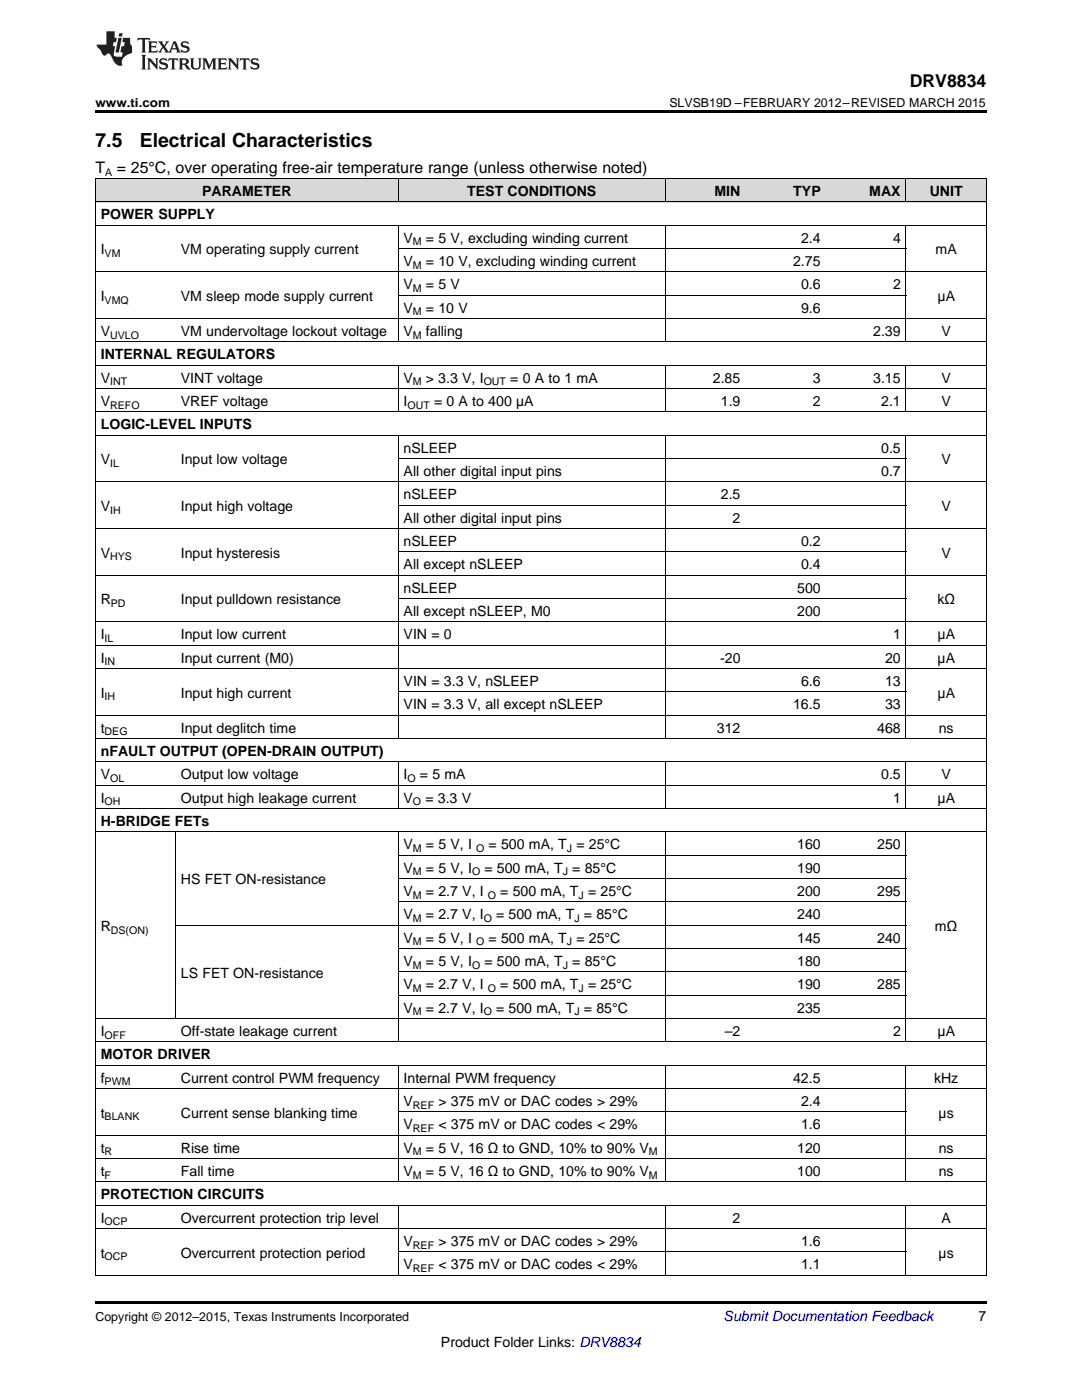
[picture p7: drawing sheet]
<svg xmlns="http://www.w3.org/2000/svg" width="216mm" height="279mm" viewBox="0 0 216 279" stroke-linecap="round" stroke-linejoin="round" font-family="sans-serif">
<defs><g id="words">
<g font-size="3.9">
<text x="19" y="29.3">7.5</text>
<text x="27.9" y="29.3">Electrical Characteristics</text>
</g>
<text font-size="3.5" x="181.5" y="17.3">DRV8834</text>
<g font-size="3.2">
<text x="19" y="34.4">T</text>
<text x="23.3" y="34.4">= 25°C, over operating free-air temperature range (unless otherwise noted)</text>
</g>
<g font-size="2.8">
<text x="40.3" y="39.1">PARAMETER</text>
<text x="93.2" y="39.1">TEST CONDITIONS</text>
<text x="142.6" y="39.1">MIN</text>
<text x="158.3" y="39.1">TYP</text>
<text x="173.5" y="39.1">MAX</text>
<text x="185.5" y="39.1">UNIT</text>
<text x="20.1" y="43.7">POWER SUPPLY</text>
<text x="20.1" y="50.7">I</text>
<text x="36.1" y="50.7">VM operating supply current</text>
<text x="80.5" y="48.4">V</text>
<text x="80.5" y="53.1">V</text>
<text x="85" y="48.4">= 5 V, excluding winding current</text>
<text x="85" y="53.1">= 10 V, excluding winding current</text>
<text x="158.3" y="53.1">2.75</text>
<text x="159.8" y="48.4">2.4</text>
<text x="178.2" y="48.4">4</text>
<text x="186.7" y="50.7">mA</text>
<text x="80.5" y="57.7">V</text>
<text x="85" y="57.7">= 5 V</text>
<text x="159.8" y="57.7">0.6</text>
<text x="178.2" y="57.7">2</text>
<text x="20.1" y="60">I</text>
<text x="36.1" y="60">VM sleep mode supply current</text>
<text x="80.5" y="62.4">V</text>
<text x="85" y="62.4">= 10 V</text>
<text x="159.8" y="62.4">9.6</text>
<text x="187.1" y="60">μA</text>
<text x="20.1" y="67">V</text>
<text x="20.1" y="71.7">INTERNAL REGULATORS</text>
<text x="36.1" y="67">VM undervoltage lockout voltage</text>
<text x="80.5" y="67">V</text>
<text x="85" y="67">falling</text>
<text x="174.2" y="67">2.39</text>
<text x="187.9" y="67">V</text>
<text x="20.1" y="76.3">V</text>
<text x="36.1" y="76.3">VINT voltage</text>
<text x="80.5" y="76.3">V</text>
<text x="85" y="76.3">&gt; 3.3 V, I</text>
<text x="101.8" y="76.3">= 0 A to 1 mA</text>
<text x="142.2" y="76.3">2.85</text>
<text x="162.2" y="76.3">3</text>
<text x="174.2" y="76.3">3.15</text>
<text x="187.9" y="76.3">V</text>
<text x="20.1" y="81">V</text>
<text x="36.1" y="81">VREF voltage</text>
<text x="80.5" y="81">I</text>
<text x="86.6" y="81">= 0 A to 400 µA</text>
<text x="143.8" y="81">1.9</text>
<text x="162.2" y="81">2</text>
<text x="175.8" y="81">2.1</text>
<text x="187.9" y="81">V</text>
<text x="20.1" y="85.7">LOGIC-LEVEL INPUTS</text>
<text x="20.1" y="92.6">V</text>
<text x="36.1" y="92.6">Input low voltage</text>
<text x="80.5" y="90.3">nSLEEP</text>
<text x="80.5" y="95">All other digital input pins</text>
<text x="175.8" y="90.3">0.5</text>
<text x="175.8" y="95">0.7</text>
<text x="187.9" y="92.6">V</text>
<text x="20.1" y="102">V</text>
<text x="36.1" y="102">Input high voltage</text>
<text x="80.5" y="99.6">nSLEEP</text>
<text x="143.8" y="99.6">2.5</text>
<text x="187.9" y="102">V</text>
<text x="80.5" y="104.3">All other digital input pins</text>
<text x="146.2" y="104.3">2</text>
<text x="20.1" y="111.3">V</text>
<text x="36.1" y="111.3">Input hysteresis</text>
<text x="80.5" y="108.9">nSLEEP</text>
<text x="80.5" y="113.6">All except nSLEEP</text>
<text x="159.8" y="108.9">0.2</text>
<text x="159.8" y="113.6">0.4</text>
<text x="187.9" y="111.3">V</text>
<text x="80.5" y="118.3">nSLEEP</text>
<text x="159.1" y="118.3">500</text>
<text x="20.1" y="120.6">R</text>
<text x="36.1" y="120.6">Input pulldown resistance</text>
<text x="80.5" y="122.9">All except nSLEEP, M0</text>
<text x="159.1" y="122.9">200</text>
<text x="187" y="120.6">kΩ</text>
<text x="20.1" y="127.6">I</text>
<text x="36.1" y="127.6">Input low current</text>
<text x="80.5" y="127.6">VIN = 0</text>
<text x="178.2" y="127.6">1</text>
<text x="187.1" y="127.6">μA</text>
<text x="20.1" y="132.2">I</text>
<text x="36.1" y="132.2">Input current (M0)</text>
<text x="80.5" y="136.9">VIN = 3.3 V, nSLEEP</text>
<text x="143.7" y="132.2">-20</text>
<text x="159.8" y="136.9">6.6</text>
<text x="176.6" y="132.2">20</text>
<text x="176.6" y="136.9">13</text>
<text x="187.1" y="132.2">µA</text>
<text x="20.1" y="139.2">I</text>
<text x="36.1" y="139.2">Input high current</text>
<text x="80.5" y="141.5">VIN = 3.3 V, all except nSLEEP</text>
<text x="158.3" y="141.5">16.5</text>
<text x="176.6" y="141.5">33</text>
<text x="187.1" y="139.2">μA</text>
<text x="20.1" y="146.2">t</text>
<text x="36.1" y="146.2">Input deglitch time</text>
<text x="143.1" y="146.2">312</text>
<text x="175" y="146.2">468</text>
<text x="187.3" y="146.2">ns</text>
<text x="20.1" y="150.8">nFAULT OUTPUT (OPEN-DRAIN OUTPUT)</text>
<text x="20.1" y="155.5">V</text>
<text x="36.1" y="155.5">Output low voltage</text>
<text x="80.5" y="155.5">I</text>
<text x="83.8" y="155.5">= 5 mA</text>
<text x="175.8" y="155.5">0.5</text>
<text x="187.9" y="155.5">V</text>
<text x="20.1" y="160.2">I</text>
<text x="36.1" y="160.2">Output high leakage current</text>
<text x="80.5" y="160.2">V</text>
<text x="84.9" y="160.2">= 3.3 V</text>
<text x="178.2" y="160.2">1</text>
<text x="187.1" y="160.2">μA</text>
<text x="20.1" y="164.8">H-BRIDGE FETs</text>
<text x="80.5" y="169.5">V</text>
<text x="85" y="169.5">= 5 V, I</text>
<text x="97.5" y="169.5">= 500 mA, T = 25°C</text>
<text x="159.1" y="169.5">160</text>
<text x="175" y="169.5">250</text>
<text x="36.1" y="176.5">HS FET ON-resistance</text>
<text x="80.5" y="174.1">V</text>
<text x="80.5" y="178.8">V</text>
<text x="85" y="174.1">= 5 V, I</text>
<text x="85" y="178.8">= 2.7 V, I</text>
<text x="96.7" y="174.1">= 500 mA, T = 85°C</text>
<text x="99.8" y="178.8">= 500 mA, T = 25°C</text>
<text x="159.1" y="174.1">190</text>
<text x="159.1" y="178.8">200</text>
<text x="175" y="178.8">295</text>
<text x="20.1" y="185.8">R</text>
<text x="80.5" y="183.4">V</text>
<text x="85" y="183.4">= 2.7 V, I</text>
<text x="99" y="183.4">= 500 mA, T = 85°C</text>
<text x="159.1" y="183.4">240</text>
<text x="186.5" y="185.8">mΩ</text>
<text x="80.5" y="188.1">V</text>
<text x="85" y="188.1">= 5 V, I</text>
<text x="97.5" y="188.1">= 500 mA, T = 25°C</text>
<text x="159.1" y="188.1">145</text>
<text x="175" y="188.1">240</text>
<text x="36.1" y="195.1">LS FET ON-resistance</text>
<text x="80.5" y="192.8">V</text>
<text x="80.5" y="197.4">V</text>
<text x="85" y="192.8">= 5 V, I</text>
<text x="85" y="197.4">= 2.7 V, I</text>
<text x="96.7" y="192.8">= 500 mA, T = 85°C</text>
<text x="99.8" y="197.4">= 500 mA, T = 25°C</text>
<text x="159.1" y="192.8">180</text>
<text x="159.1" y="197.4">190</text>
<text x="175" y="197.4">285</text>
<text x="80.5" y="202.1">V</text>
<text x="85" y="202.1">= 2.7 V, I</text>
<text x="99" y="202.1">= 500 mA, T = 85°C</text>
<text x="159.1" y="202.1">235</text>
<text x="20.1" y="206.7">I</text>
<text x="36.1" y="206.7">Off-state leakage current</text>
<text x="144.6" y="206.7">–2</text>
<text x="178.2" y="206.7">2</text>
<text x="187.1" y="206.7">μA</text>
<text x="20.1" y="211.4">MOTOR DRIVER</text>
<text x="20.1" y="216">f</text>
<text x="36.1" y="216">Current control PWM frequency</text>
<text x="80.5" y="216">Internal PWM frequency</text>
<text x="80.5" y="220.7">V</text>
<text x="87.5" y="220.7">&gt; 375 mV or DAC codes &gt; 29%</text>
<text x="158.3" y="216">42.5</text>
<text x="159.8" y="220.7">2.4</text>
<text x="186.4" y="216">kHz</text>
<text x="20.1" y="223">t</text>
<text x="36.1" y="223">Current sense blanking time</text>
<text x="80.5" y="225.4">V</text>
<text x="87.5" y="225.4">&lt; 375 mV or DAC codes &lt; 29%</text>
<text x="159.8" y="225.4">1.6</text>
<text x="187.3" y="223">µs</text>
<text x="20.1" y="230">t</text>
<text x="36.1" y="230">Rise time</text>
<text x="80.5" y="230">V</text>
<text x="85" y="230">= 5 V, 16 Ω to GND, 10% to 90% V</text>
<text x="159.1" y="230">120</text>
<text x="187.3" y="230">ns</text>
<text x="20.1" y="234.7">t</text>
<text x="20.1" y="239.3">PROTECTION CIRCUITS</text>
<text x="36.1" y="234.7">Fall time</text>
<text x="80.5" y="234.7">V</text>
<text x="85" y="234.7">= 5 V, 16 Ω to GND, 10% to 90% V</text>
<text x="159.1" y="234.7">100</text>
<text x="187.3" y="234.7">ns</text>
<text x="20.1" y="244">I</text>
<text x="36.1" y="244">Overcurrent protection trip level</text>
<text x="146.2" y="244">2</text>
<text x="187.9" y="244">A</text>
<text x="20.1" y="251">t</text>
<text x="36.1" y="251">Overcurrent protection period</text>
<text x="80.5" y="248.6">V</text>
<text x="87.5" y="248.6">&gt; 375 mV or DAC codes &gt; 29%</text>
<text x="159.8" y="248.6">1.6</text>
<text x="187.3" y="251">µs</text>
<text x="80.5" y="253.3">V</text>
<text x="87.5" y="253.3">&lt; 375 mV or DAC codes &lt; 29%</text>
<text x="159.8" y="253.3">1.1</text>
<text x="195.3" y="263.6">7</text>
<text x="88" y="268.9">Product Folder Links: DRV8834</text>
</g>
<text font-size="2.8" fill="#0000c8" x="144.4" y="263.6">Submit Documentation Feedback</text>
<g font-size="2.5">
<text x="19" y="21.4">www.ti.com</text>
<text x="133.6" y="21.4">SLVSB19D –FEBRUARY 2012–REVISED MARCH 2015</text>
<text x="19" y="263.6">Copyright © 2012–2015, Texas Instruments Incorporated</text>
</g>
<g font-size="2.1">
<text x="21" y="35.1">A</text>
<text x="20.9" y="51.3">VM</text>
<text x="82.4" y="49">M</text>
<text x="82.4" y="53.6">M</text>
<text x="82.4" y="58.3">M</text>
<text x="20.9" y="60.6">VMQ</text>
<text x="82.4" y="62.9">M</text>
<text x="22" y="67.6">UVLO</text>
<text x="82.4" y="67.6">M</text>
<text x="22" y="76.9">INT</text>
<text x="82.4" y="76.9">M</text>
<text x="96.5" y="76.9">OUT</text>
<text x="22" y="81.6">REFO</text>
<text x="81.3" y="81.6">OUT</text>
<text x="22" y="93.2">IL</text>
<text x="22" y="102.5">IH</text>
<text x="22" y="111.8">HYS</text>
<text x="22.1" y="121.1">PD</text>
<text x="20.9" y="128.1">IL</text>
<text x="20.9" y="132.8">IN</text>
<text x="20.9" y="139.8">IH</text>
<text x="20.9" y="146.8">DEG</text>
<text x="20.9" y="160.7">OH</text>
<text x="22" y="156.1">OL</text>
<text x="81.3" y="156.1">O</text>
<text x="82.4" y="160.7">O</text>
<text x="82.4" y="170">M</text>
<text x="95" y="170">O</text>
<text x="113.1" y="170">J</text>
<text x="82.4" y="174.7">M</text>
<text x="82.4" y="179.4">M</text>
<text x="94.2" y="174.7">O</text>
<text x="97.4" y="179.4">O</text>
<text x="112.3" y="174.7">J</text>
<text x="115.5" y="179.4">J</text>
<text x="82.4" y="184">M</text>
<text x="96.5" y="184">O</text>
<text x="114.6" y="184">J</text>
<text x="22.1" y="186.3">DS(ON)</text>
<text x="82.4" y="188.7">M</text>
<text x="95" y="188.7">O</text>
<text x="113.1" y="188.7">J</text>
<text x="82.4" y="193.3">M</text>
<text x="82.4" y="198">M</text>
<text x="94.2" y="193.3">O</text>
<text x="97.4" y="198">O</text>
<text x="112.3" y="193.3">J</text>
<text x="115.5" y="198">J</text>
<text x="82.4" y="202.6">M</text>
<text x="96.5" y="202.6">O</text>
<text x="114.6" y="202.6">J</text>
<text x="20.9" y="207.3">OFF</text>
<text x="20.9" y="216.6">PWM</text>
<text x="82.4" y="221.3">REF</text>
<text x="20.9" y="223.6">BLANK</text>
<text x="82.4" y="225.9">REF</text>
<text x="20.9" y="230.6">R</text>
<text x="82.4" y="230.6">M</text>
<text x="129.5" y="230.6">M</text>
<text x="20.9" y="235.2">F</text>
<text x="82.4" y="235.2">M</text>
<text x="129.5" y="235.2">M</text>
<text x="20.9" y="244.5">OCP</text>
<text x="20.9" y="251.5">OCP</text>
<text x="82.4" y="249.2">REF</text>
<text x="82.4" y="253.9">REF</text>
</g>
</g></defs>
<g fill="#d8d8d8">
<path d="M19 35.7h16v4.7h-16z"/>
<path d="M35 35.7h44.5v4.7h-44.5z"/>
<path d="M79.5 35.7h53.3v4.7h-53.3z"/>
<path d="M132.8 35.7h16v4.7h-16z"/>
<path d="M148.8 35.7h16v4.7h-16z"/>
<path d="M164.8 35.7h16v4.7h-16z"/>
<path d="M180.8 35.7h16v4.7h-16z"/>
</g>
<path d="M19 22h177.8v.5h-177.8zM19 259.7h177.8v.5h-177.8z" fill="#000"/>
<g fill="none" stroke="#000" stroke-width=".2">
<path d="M19 35.6l177.8 .1v218.9M19.1 35.7v218.9M79.4 35.7v4.7M132.8 35.7v4.7M180.8 35.7v4.7M19 54.3h177.8M19 45h177.8M19 40.3h177.8M79.4 45v23.3M79.5 58.9h101.3M79.5 49.6h101.3M132.8 45v23.3"/>
<path d="M180.8 45v23.3M19 77.6h177.8M19 72.9h177.8M19 68.2h177.8M19 63.6h177.8M79.4 72.9v9.4M132.8 72.9v9.4M180.8 72.9v9.4M19 96.2h177.8M19 86.9h177.8M19 82.2h177.8M79.4 86.9v60.6"/>
<path d="M79.5 91.5h101.3M132.8 86.9v60.6M180.8 86.9v60.6M19 114.8h177.8M19 105.5h177.8M79.5 119.5h101.3M79.5 110.2h101.3M79.5 100.8h101.3M19 133.4h177.8M19 128.8h177.8M19 124.1h177.8M79.5 138.1h101.3"/>
<path d="M19 156.7h177.8M19 152.1h177.8M19 147.4h177.8M19 142.8h177.8M79.4 152.1v9.3M132.8 152.1v9.3M180.8 152.1v9.3M19 166h177.8M19 161.4h177.8M35 166.1v37.2M79.4 166.1v41.9M79.5 175.3h101.3"/>
<path d="M79.5 170.7h101.3M132.8 166.1v41.9M180.8 166.1v41.9M35 184.7h145.8M79.5 198.6h101.3M79.5 194h101.3M79.5 189.3h101.3M79.5 180h101.3M19 217.3h177.8M19 212.6h177.8M19 207.9h177.8M19 203.3h177.8"/>
<path d="M79.4 212.6v23.3M132.8 212.6v23.3M180.8 212.6v23.3M19 235.9h177.8M19 231.2h177.8M19 226.6h177.8M79.5 221.9h101.3M19 254.5h177.8M19 245.2h177.8M19 240.5h177.8M79.4 240.6v14M79.5 249.9h101.3"/>
<path d="M132.8 240.6v14M180.8 240.6v14"/>
</g>
<g fill="#231f20">
<path d="M27.5 7.6l-.1 .5 .4-.2h.6v.1v2.1l-.2 .4h1l-.3-.4v-2.1l.1-.1h.5l.5 .2-.2-.5zM29.5 8.3l.2 .3v1.5l-.2 .4h1.8l.2-.6a1.04 1.04 0 0 1-1.3 .2v-.7h.6l.3 .2v-.6l-.3 .2h-.6v-.6l.8-.1 .4 .3-.2-.5zM31.5 8.3l.9 1.1-.9 1.1h.8l-.2-.2 .5-.7 .4 .7-.2 .2h1.5l-.1-.2 .1-.4h.9l.1 .4-.2 .2h1l-.3-.3-.7-1.9h-.5l-.9 2-.8-1 .9-1h-.8l.1 .3-.3 .5-.4-.6 .2-.2zM34.7 8.6l.4 1h-.7zM36.3 8.4a.63 .63 0 0 0-.2 .7 .63 .63 0 0 0 .6 .4l.6 .2 .1 .2a.75 .75 0 0 1-.7 .4 .75 .75 0 0 1-.6-.5l.1 .7 .1-.1a1.11 1.11 0 0 0 1.5-.6 1.13 1.13 0 0 0-1.2-.8l-.1-.4a1.04 1.04 0 0 1 1.2 .2l-.2-.5-.1 .1-.5-.2zM28.2 10.9l.2 .4v2.2l-.2 .4h1l-.3-.4v-2.2l.3-.4zM29.3 11.6l.3 .4v1.5l-.3 .4h.8l-.2-.4v-1.3l1.5 1.7v-1.9l.2-.4h-.7l.2 .4v.9l-1.1-1.3zM32 11.8a.62 .62 0 0 0-.2 .7 .62 .62 0 0 0 .6 .4l.6 .1 .1 .3a.76 .76 0 0 1-.7 .3 .76 .76 0 0 1-.6-.4l.1 .7 .1-.1a1.11 1.11 0 0 0 1.5-.6 1.13 1.13 0 0 0-1.2-.8l-.1-.4a1.04 1.04 0 0 1 1.2 .2l-.2-.6-.1 .1-.5-.1zM33.7 11.6l-.2 .6a.61 .61 0 0 1 .8-.3v1.6l-.2 .4h.9l-.2-.4v-1.6a.63 .63 0 0 1 .8 .3l-.2-.6zM35.6 11.6l.3 .4v1.5l-.3 .4h1l-.2-.2v-.8l.5 .2a.76 .76 0 0 0 1.2 .7l-1-1a.58 .58 0 0 0 .6-.5 .58 .58 0 0 0-.5-.6zM36.4 11.9h.1a.45 .45 0 0 1 .5 .1 .45 .45 0 0 1 .1 .5l-.7 .2zM37.9 11.6l.2 .2a2.17 2.17 0 0 0 .3 1.9 .99 .99 0 0 0 1.6-.6v-1.1l.2-.4h-.7l.2 .2a1.92 1.92 0 0 1-.2 1.8 .6 .6 0 0 1-.9-.5v-1.1l.2-.4zM40.4 11.6l.2 .4v1.5l-.2 .4h.7l-.2-.4v-1.4l.8 1.8 .8-1.8v1.4l-.2 .4h.9l-.2-.4v-1.5l.2-.4h-.8l-.6 1.5-.6-1.5zM43.4 11.6l.2 .4v1.5l-.2 .4h1.8l.2-.6a1.04 1.04 0 0 1-1.3 .1v-.6h.5l.4 .2v-.6l-.4 .2h-.5v-.7h.8l.3 .3-.1-.6zM45.5 11.6l.2 .4v1.5l-.2 .4h.7l-.2-.4v-1.3l1.5 1.7v-1.9l.2-.4h-.7l.2 .4v.9l-1.1-1.3zM47.9 11.6l-.1 .6a.61 .61 0 0 1 .8-.3v1.6l-.3 .4h1l-.3-.4 .1-1.6a.63 .63 0 0 1 .7 .3l-.1-.6zM50.2 11.8a.62 .62 0 0 0-.2 .7 .62 .62 0 0 0 .6 .4l.6 .1 .2 .3a.76 .76 0 0 1-.8 .3 .76 .76 0 0 1-.6-.4l.1 .7 .2-.1a1.11 1.11 0 0 0 1.5-.6 1.13 1.13 0 0 0-1.3-.8l-.1-.4a1.04 1.04 0 0 1 1.2 .2l-.1-.6-.2 .1-.5-.1z"/>
<path d="M21.2 6.3v2.6h-1.9l.1 .4 .7 .9a.91 .91 0 0 0 1 .8 .56 .56 0 0 1 .5-.3 .56 .56 0 0 1 .5 .3l.4 .8a1.53 1.53 0 0 0 1.9 1.2 1.54 1.54 0 0 1 1-2.1l.9-.3v-1.4a1.52 1.52 0 0 1-.3-1.6h-1.4l-.2 .8h.5l-.2 .8h-.4l-.2 1v.2l.4 .1-.2 .8a1.93 1.93 0 0 1-1.6-.3l.3-1.8h-.5l.2-.8h.4l.2-.8h-.4v-1.3zM23.6 7.6l-.6 2.9h.7l.6-2.9zM23.8 6.6l-.1 .7h.6l.2-.7z"/>
</g>
<use href="#words"/>
</svg>
